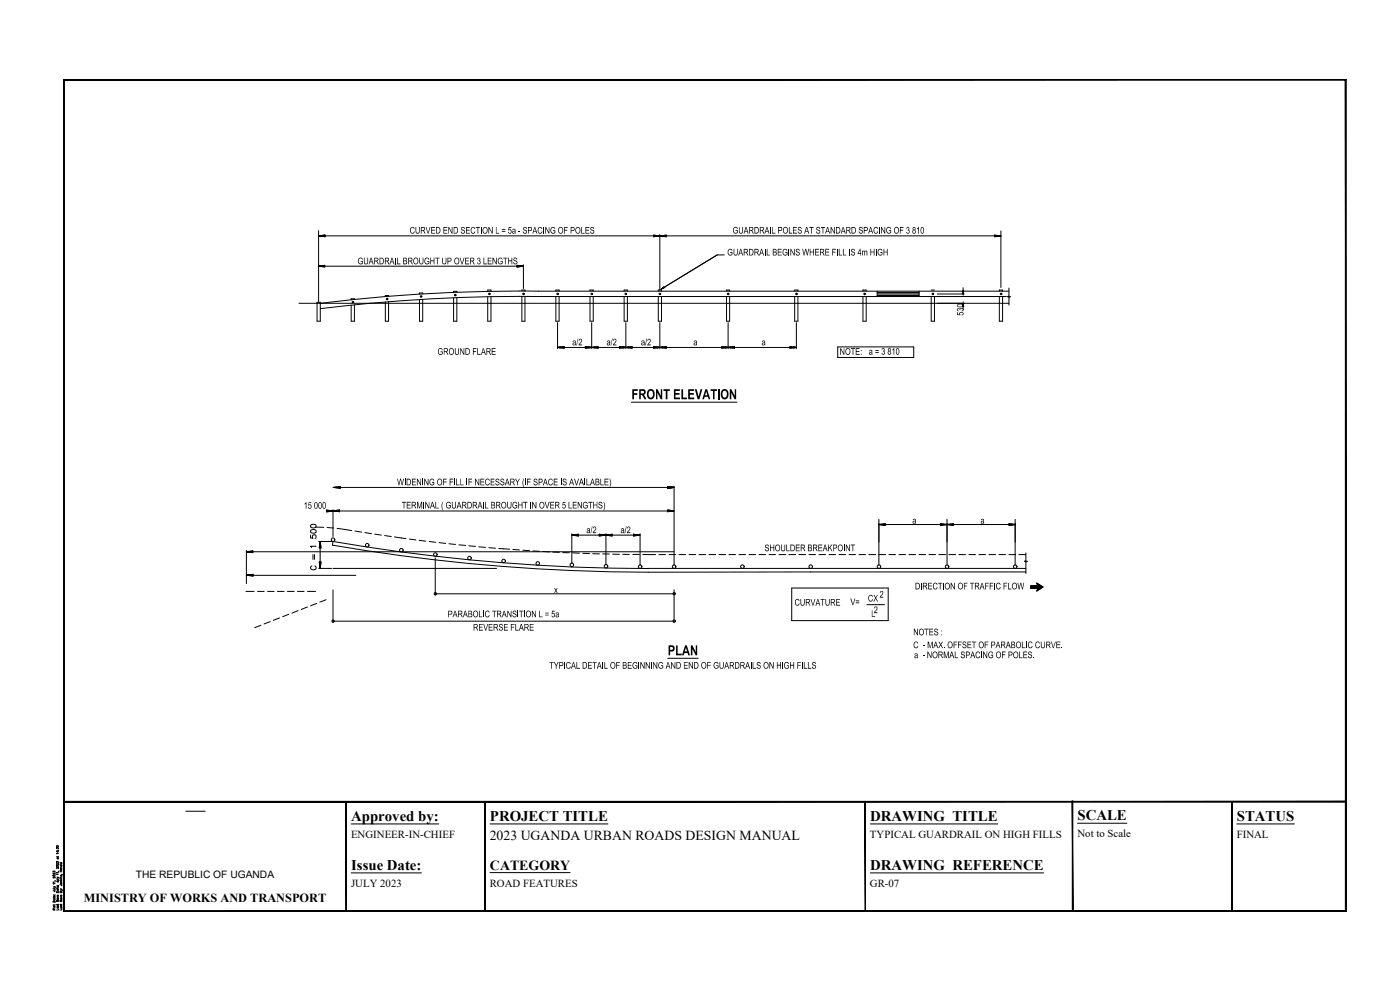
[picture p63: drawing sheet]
<svg xmlns="http://www.w3.org/2000/svg" width="420mm" height="297mm" viewBox="0 0 420 297" stroke-linecap="round" stroke-linejoin="round" font-family="sans-serif">
<defs><g id="words">
<g font-size="4.7">
<text x="189.5" y="119.8">FRONT ELEVATION</text>
<text x="200.4" y="196.6">PLAN</text>
</g>
<g font-size="4.4">
<text x="95.6" y="172.2" transform="rotate(-90 95.6 172.2)">C = 1 500</text>
<text x="105.4" y="246.2">Approved by:</text>
<text x="147.1" y="246.2">PROJECT TITLE</text>
<text x="261.2" y="246.2">DRAWING TITLE</text>
<text x="323.4" y="246">SCALE</text>
<text x="371.2" y="246.2">STATUS</text>
<text x="105.4" y="260.9">Issue Date:</text>
<text x="261.2" y="260.9">DRAWING REFERENCE</text>
</g>
<text font-size="4.2" x="147.1" y="260.9">CATEGORY</text>
<text font-size="4.1" x="147" y="252">2023 UGANDA URBAN ROADS DESIGN MANUAL</text>
<text font-size="3.7" x="25.2" y="270.5">MINISTRY OF WORKS AND TRANSPORT</text>
<g font-size="3.2">
<text x="105.4" y="251.4">ENGINEER-IN-CHIEF</text>
<text x="261.1" y="251.4">TYPICAL GUARDRAIL ON HIGH FILLS</text>
<text x="323.4" y="251.3">Not to Scale</text>
<text x="371.2" y="251.4">FINAL</text>
<text x="105.4" y="266.1">JULY 2023</text>
<text x="147" y="266.1">ROAD FEATURES</text>
<text x="261.1" y="266.1">GR-07</text>
</g>
<g font-size="3.1">
<text x="123" y="70.1">CURVED END SECTION L = 5a - SPACING OF POLES</text>
<text x="219.9" y="70.1">GUARDRAIL POLES AT STANDARD SPACING OF 3 810</text>
<text x="218.3" y="76.7">GUARDRAIL BEGINS WHERE FILL IS 4m HIGH</text>
<text x="107.3" y="79.3">GUARDRAIL BROUGHT UP OVER 3 LENGTHS</text>
<text x="289.2" y="94.7" transform="rotate(-90 289.2 94.7)">530</text>
<text x="131.3" y="106.5">GROUND FLARE</text>
<text x="171.7" y="103.6">a/2</text>
<text x="182" y="103.6">a/2</text>
<text x="192.3" y="103.6">a/2</text>
<text x="208.1" y="103.6">a</text>
<text x="228.5" y="103.6">a</text>
<text x="252" y="106.5">NOTE: a = 3 810</text>
<text x="119.2" y="145.6">WIDENING OF FILL IF NECESSARY (IF SPACE IS AVAILABLE)</text>
<text x="91.1" y="152.6">15 000</text>
<text x="120.6" y="152.6">TERMINAL ( GUARDRAIL BROUGHT IN OVER 5 LENGTHS)</text>
<text x="176" y="160">a/2</text>
<text x="186.2" y="160">a/2</text>
<text x="273.8" y="157.1">a</text>
<text x="294.2" y="157.1">a</text>
<text x="229.4" y="165.4">SHOULDER BREAKPOINT</text>
<text x="166.3" y="177.9">x</text>
<text x="264" y="179.3">2</text>
<text x="274.6" y="176.9">DIRECTION OF TRAFFIC FLOW</text>
<text x="134.4" y="185.2">PARABOLIC TRANSITION L = 5a</text>
<text x="238.4" y="181.7">CURVATURE V=</text>
<text x="260.5" y="180.5">CX</text>
<text x="261.5" y="185.1">L</text>
<text x="142" y="189.2">REVERSE FLARE</text>
<text x="274.1" y="190.6">NOTES :</text>
<text x="274.1" y="194.5">C - MAX. OFFSET OF PARABOLIC CURVE.</text>
<text x="274.3" y="197.5">a - NORMAL SPACING OF POLES.</text>
<text x="164.9" y="200.6">TYPICAL DETAIL OF BEGINNING AND END OF GUARDRAILS ON HIGH FILLS</text>
<text x="40.8" y="263.5">THE REPUBLIC OF UGANDA</text>
</g>
</g></defs>
<!-- layer: LAYER1__1 -->
<path d="M167.3 104.3h.9zM167.3 104.3l.9-.2zM176.7 104.1l.9 .2zM176.7 104.3h.9zM187 104.1l.8 .2zM187 104.3h.8zM197.2 104.1l.8 .2zM197.2 104.3h.8zM217.7 104.1l.8 .2zM217.7 104.3h.8zM238.2 104.1l.8 .2zM238.2 104.3h.8z" fill="#000" stroke="#000" stroke-width=".3"/>
<g fill="none" stroke="#000" stroke-width=".3">
<path d="M95.6 70.8h204.8M95.6 69.2v21.4M95.6 79.9h61.5M95.6 79.9l.9 .1M95.6 70.8l1.9 .2M96.5 79.7l-.9 .2M97.4 79.6l-1.9 .3 1.9 .2M97.5 70.5l-1.9 .3M157.1 79.4v7.2M196.2 70.6l1.9 .2-1.9 .2M198 70.4v16.5M199.9 70.6l-1.9 .2 1.9 .2"/>
<path d="M217.4 76.5h-2.1l-16.8 10.2M298.5 70.6l1.9 .2-1.9 .2M300.4 69.3v17M89.7 91h213.1M95.2 90.7h.9v5.7h-.9zM105.4 89.9l-9.3 1.1M106.4 91.5v4.9h-1v-4.8M106.4 89.9v-.3h-1v.3M115.6 89v-.3h1v.3M115.6 89l-10.2 .9M116.6 90.5v5.9h-1v-5.8M126.9 89.8v6.6h-1v-6.5"/>
<path d="M126.9 88.2v-.3h-1v.4M137.1 89.3v7.1h-1v-7M137.1 87.7v-.3h-1v.3M146.4 89v7.4h.9v-7.4M146.4 87.4v-.4h.9v.4M156.6 89v7.4h1v-7.4M156.6 87.4v-.4h1v.4M157.6 87.3a526.6 526.6 0 0 0-42 1.7M157.6 87.3l145.2 .1M166.8 89v7.4h1v-7.4M166.8 87.4v-.4h1v.4M167.3 96.8v7.8"/>
<path d="M177.1 89v7.4h.9v-7.4M177.1 87.4v-.4h.9v.4M177.6 96.8v7.8M187.3 89v7.4h1v-7.4M187.3 87.4v-.4h1v.4M187.8 96.8v7.8M197.6 89v7.4h.9v-7.4M197.6 87.4v-.4h.9v.4M198 96.8v7.8M199.2 86.1l-.7 .6M199.3 86.3l-.8 .4M218 89v7.4h1v-7.4"/>
<path d="M218 87.4v-.4h1v.4M218.5 96.8v7.8M238.5 89v7.4h1v-7.4M238.5 87.4v-.4h1v.4M239 96.8v7.8M259 89v7.4h1v-7.4M259 87.4v-.4h1v.4M263.3 88.7h12.5M263.3 88h12.5M263.3 87.4v1.6M263.3 88.5h12.5M263.3 87.7h12.5"/>
<path d="M275.8 87.4v1.6M279.5 89v7.4h.9v-7.4M279.5 87h.9M281.3 88.2h8.1M288.9 87.3l.1 .9M289 86.3v1.9M289.2 87.3l-.2 .9M299.9 89v7.4h1v-7.4M299.9 87.4v-.4h1v.4M302 89h-140.4a490.3 490.3 0 0 0-65.5 3.6M167.3 104.3h71.7M169.3 104l-1.9 .3 1.9 .2"/>
<path d="M175.7 104l1.9 .3M176.7 104.1l.9 .2h-.9zM177.6 104.3l.8-.2v.2zM177.6 104.3l-1.9 .2M177.6 104.3l1.9 .2M179.5 104l-1.9 .3M185.9 104l1.9 .3M187 104.1l.8 .2h-.8zM187.8 104.3l.8-.2v.2zM187.8 104.3l-1.9 .2M187.8 104.3l1.9 .2M189.7 104l-1.9 .3"/>
<path d="M196.2 104l1.9 .3-1.9 .2M197.2 104.1l.8 .2h-.8zM198 104.3l.9-.2v.2zM198 104.3l1.9 .2M199.9 104l-1.9 .3M216.6 104l2 .3-2 .2M217.7 104.1l.8 .2h-.8zM218.5 104.3l.9-.2v.2zM218.5 104.3l1.9 .2M220.4 104l-1.9 .3M237.1 104l1.9 .3M238.2 104.1l.8 .2h-.8z"/>
<path d="M239 104.3l-1.9 .2M98.1 153.1l3.8 .4M99.9 153.3h102.4M99.9 152.9v8.1M99.9 146.2h102.4M101.9 153l-3.8 .6M102.1 146l-1.9 .2 1.9 .3M200.4 146l1.9 .2M200.4 153l1.9 .3M202.3 145.9v23.7M202.3 146.2l-1.9 .3M202.3 153.3l-1.9 .2"/>
<path d="M263.8 157.4h40.9M263.8 157v12.6M263.8 157.4l1.9 .2M265.7 157.1l-1.9 .3M282.3 157.1l3.9 .5M284.2 157v12.6M284.2 157.4l-1.9 .2M286.2 157.1l-1.9 .3M302.8 157.1l1.9 .3-1.9 .2M304.7 157v12.6M73.9 165.6h128.4M73.9 172.6h32.9"/>
<path d="M73.9 165.6l1.9 .2M73.9 165.2v9.9M75.8 165.3l-1.9 .3M75.9 172.3l-1.9 .3 1.9 .2M95.7 170.5h3.8M95.7 162.5h3.8M96.1 162.5v8M99.8 163.6a559.6 559.6 0 0 0 94.9 8.1l113.2-.1M99.9 162.5a558.4 558.4 0 0 0 94.8 8.1M99.9 170.5h49.1M99.9 177v9.8M130.6 178.2h71.7"/>
<path d="M130.6 167.4v11.1M171.6 160.6h20.5M171.6 160.1v9M173.6 160.3l-2 .3 2 .2M179.9 160.3l3.8 .5M181.8 160.1v9.4M183.7 160.3l-3.8 .5M190.1 160.3l2 .3M192.1 160.6l-2 .2M192.1 160.1v9.5M202.3 177v9.8M237.6 176.4h29v9.8h-29z"/>
<path d="M243.3 170.5h64.6M311.1 174.9l1.9 1.2-1.9 1.3M99.9 186.4h102.4"/>
<circle cx="105.9" cy="90.6" r=".23"/>
<circle cx="116.2" cy="89.7" r=".23"/>
<circle cx="126.4" cy="88.9" r=".23"/>
<circle cx="136.6" cy="88.5" r=".23"/>
<circle cx="146.9" cy="88.2" r=".23"/>
<circle cx="157.1" cy="88.2" r=".23"/>
<circle cx="167.4" cy="88.2" r=".23"/>
<circle cx="177.6" cy="88.2" r=".23"/>
<circle cx="187.8" cy="88.2" r=".23"/>
<circle cx="198" cy="88.2" r=".23"/>
<circle cx="218.5" cy="88.2" r=".23"/>
<circle cx="239" cy="88.2" r=".23"/>
<circle cx="259.5" cy="88.2" r=".23"/>
<circle cx="280" cy="88.2" r=".23"/>
<circle cx="300.4" cy="88.2" r=".23"/>
<circle cx="100" cy="161.9" r=".53"/>
<circle cx="110.2" cy="163.6" r=".53"/>
<circle cx="120.4" cy="165.1" r=".53"/>
<circle cx="130.6" cy="166.4" r=".53"/>
<circle cx="140.9" cy="167.4" r=".53"/>
<circle cx="151.1" cy="168.3" r=".53"/>
<circle cx="161.4" cy="169" r=".53"/>
<circle cx="171.6" cy="169.5" r=".53"/>
<circle cx="181.9" cy="169.9" r=".53"/>
<circle cx="192.1" cy="170" r=".53"/>
<circle cx="202.3" cy="170" r=".53"/>
<circle cx="222.8" cy="170" r=".53"/>
<circle cx="243.3" cy="170" r=".53"/>
<circle cx="263.8" cy="170" r=".53"/>
<circle cx="284.2" cy="170" r=".53"/>
<circle cx="304.7" cy="170" r=".53"/>
</g>
<!-- layer: FRAME -->
<g fill="none" stroke="#000" stroke-width=".3">
<path d="M98.2 158.3l1.9 .1M101.2 158.5l4.4 .7M106.5 159.3l2 .4M109.5 159.8l2 .3M73.8 177.4h2.5M77.3 177.4h2M80.3 177.4h2M83.3 177.4h2M86.3 177.4h2M89.3 177.4h2M92.3 177.4h2.4M97.9 179.9l-1.9 .8"/>
<path d="M99.9 162.5l-.1 1.1M112.5 160.3l2 .3M115.4 160.7l2 .3M118.4 161.1l3.4 .5M122.8 161.7l2 .3M125.8 162.1l2 .3M128.8 162.5l2 .2M131.8 162.8l2 .3M134.7 163.1l2 .3M137.7 163.5l2 .1M140.7 163.8l2 .1M143.7 164.1l2 .1"/>
<path d="M146.7 164.3l2 .2M149.7 164.6l3.2 .2M153.9 164.9l2 .1M156.9 165.1l2 .1M159.9 165.3l2 .1M162.9 165.5l2 .1M165.9 165.6l2 .1M168.9 165.8h2M171.9 165.9l2 .1M174.9 166l2 .1M177.9 166.1l2 .1M180.9 166.2h2"/>
<path d="M183.9 166.3h2M186.9 166.3l2 .1M189.9 166.4h2M192.9 166.4h3.9M194.3 170.5h49M197.8 166.4h2M200.8 166.4h2M203.8 166.4h2M206.8 166.4h2M209.8 166.4h2M212.8 166.4h2M215.8 166.4h2"/>
<path d="M218.8 166.4h2M221.8 166.4h2M224.8 166.4h2M227.8 166.4h2M260.8 166.4h2M263.8 166.4h2M266.8 166.4h2M269.8 166.4h2M272.8 166.4h2M275.8 166.4h2M278.8 166.4h2M281.8 166.4h2"/>
<path d="M284.8 166.4h2M287.8 166.4h2M290.8 166.4h2M293.8 166.4h2M296.8 166.4h2M299.8 166.4h2M302.8 166.4h2M305.8 166.4h2.1M78.3 187.6l-1.9 .7M81.1 186.5l-1.9 .7M83.9 185.4l-1.9 .7M86.7 184.3l-1.9 .7"/>
<path d="M89.5 183.2l-1.9 .8M92.3 182.1l-1.9 .8M95.1 181l-1.9 .8"/>
</g>
<!-- layer: 1 -->
<g fill="none" stroke="#000" stroke-width=".3">
<path d="M302.8 86.4v2.4l-.4 .2h.8l-.4 .2v2.4M167.3 104.3l.9-.2v.2zM251.4 104.1h22.8v3.2h-22.8M189.5 120.7h31.7M263.8 155.8v6.8M284.2 155.8v6.8M304.7 155.8v6.8M307.9 165.9v2.3l-.4 .2h.8l-.4 .2v3.5M200.4 197.5h9.1M260.2 181.4h5.3"/>
<circle cx="130.6" cy="178.1" r=".36"/>
<circle cx="202.3" cy="178.1" r=".36"/>
<circle cx="100" cy="186.4" r=".36"/>
<circle cx="202.3" cy="186.4" r=".36"/>
</g>
<!-- layer: NEW_LANES_3 -->
<g fill="#000" stroke="#000" stroke-width=".3">
<path d="M288.9 87.3h.3l-.2 .9z"/>
<path d="M95.6 79.9l.9-.2zM95.6 79.9l.9 .1z"/>
<path d="M95.6 70.8h1.9v.2zM95.6 70.8h1.9v-.3z"/>
<path d="M196.2 70.6l1.9 .2h-1.9zM196.2 70.8v.2l1.9-.2z"/>
<path d="M198 70.8h1.9v-.2zM198 70.8h1.9v.2z"/>
<path d="M298.5 70.6l1.9 .2h-1.9zM298.5 70.8v.2l1.9-.2z"/>
<path d="M95.5 79.9h1.9v.2zM95.5 79.9h1.9v-.3z"/>
<path d="M199 86.3l.2-.2 .1 .2zM198.5 86.7l.8-.4h-.3z"/>
<path d="M167.4 104.3h1.9v-.3zM167.4 104.3h1.9v.2z"/>
<path d="M175.7 104l1.9 .3h-1.9zM175.7 104.3v.2l1.9-.2z"/>
<path d="M177.6 104.3h1.9v-.3zM177.6 104.3h1.9v.2z"/>
<path d="M185.9 104l1.9 .3h-1.9zM185.9 104.3v.2l1.9-.2z"/>
<path d="M187.8 104.3h1.9v-.3zM187.8 104.3h1.9v.2z"/>
<path d="M196.2 104l1.9 .3h-1.9zM196.2 104.3v.2l1.9-.2z"/>
<path d="M198 104.3h1.9v-.3zM198 104.3h1.9v.2z"/>
<path d="M216.6 104l2 .3h-2zM216.6 104.3v.2l2-.2z"/>
<path d="M218.5 104.3h1.9v-.3zM218.5 104.3h1.9v.2z"/>
<path d="M237.1 104l1.9 .3h-1.9zM237.1 104.3v.2l1.9-.2z"/>
<path d="M98.1 153.1l1.9 .2h-1.9zM98.1 153.3v.3l1.9-.3z"/>
<path d="M100 153.3h1.9v.2zM100 153.3h1.9v-.3z"/>
<path d="M100.2 146.2h1.9v.3zM100.2 146.2h1.9v-.2z"/>
<path d="M200.4 146l1.9 .2h-1.9zM200.4 146.2v.3l1.9-.3z"/>
<path d="M200.4 146l1.9 .2h-1.9zM200.4 146.2v.3l1.9-.3z"/>
<path d="M200.4 153l1.9 .3h-1.9zM200.4 153.3v.2l1.9-.2z"/>
<path d="M263.8 157.4h1.9v.2zM263.8 157.4h1.9v-.3z"/>
<path d="M282.3 157.4v.2l1.9-.2zM282.3 157.1l1.9 .3h-1.9z"/>
<path d="M284.3 157.4h1.9v.2zM284.3 157.4h1.9v-.3z"/>
<path d="M302.8 157.4v.2l1.9-.2zM302.8 157.1l1.9 .3h-1.9z"/>
<path d="M73.9 165.6h1.9v.2zM73.9 165.6h1.9v-.3z"/>
<path d="M74 172.6h1.9v.2zM74 172.6h1.9v-.3z"/>
<path d="M171.6 160.6h2v.2zM171.6 160.6h2v-.3z"/>
<path d="M179.9 160.3l1.9 .3h-1.9zM179.9 160.6v.2l1.9-.2z"/>
<path d="M181.8 160.6h1.9v.2zM181.8 160.6h1.9v-.3z"/>
<path d="M190.1 160.3l2 .3h-2zM190.1 160.6v.2l2-.2z"/>
</g>
<g fill="none" stroke="#000" stroke-width=".3">
<path d="M96.5 79.7v.3M97.4 79.6v.5M97.5 70.5v.5M196.2 70.6v.4M199.9 70.6v.4M298.5 70.6v.4M199.2 86.1l.1 .2M288.9 87.3h.3M169.3 104v.5M179.5 104v.5M189.7 104v.5M199.9 104v.5"/>
<path d="M216.6 104v.5M220.4 104v.5M237.1 104v.5M238.2 104.1v.2M101.9 153v.5M102.1 146v.5M200.4 146v.5M200.4 153v.5M265.7 157.1v.5M282.3 157.1v.5M286.2 157.1v.5M302.8 157.1v.5"/>
<path d="M75.8 165.3v.5M75.9 172.3v.5M173.6 160.3v.5M183.7 160.3v.5M312.4 175.8l-1.1 1.1M312.5 175.8l-1.2 1.2M312.6 175.8l-1.4 1.4M312.7 175.9l-1.4 1.3M312.7 176l-1 1M312.8 176l-.7 .8M312.9 176.1l-.5 .4M313 176.1l-.2 .2"/>
</g>
<!-- layer: A3 Titlle Block -->
<g fill="none" stroke="#000" stroke-width=".3">
<path d="M19.2 23.9h384.7v249.5h-384.7zM17 258.8v-.3l.2 .2 .2-.2 .2 .1-.2 .3M17 254.7v-.4l.2 .2 .3-.2-.1 .4M17.1 257v.2M17.1 257.4h.5M17.1 255.1h.1M17.3 257.4l-.2 .2 .2 .2 .2-.4M17.3 255.3v.4l-.3-.2h.6M17.5 255.1h.1M17.6 259.1v.3l-.6-.3 .1 .3M17.6 256.9l-.6 .2M17.6 256.1h-.6v.1"/>
<path d="M18 259.4h.6M18 258.9h.6M18.2 259.7h.4M18.3 259.7l.1 .3 .2-.1-.1-.2M18.3 258.9v.3l.3-.1-.1-.2M105.4 247.2h26.3M147.1 247.2h35.3M261.2 247.2h38.2M323.4 247h14.8M371.2 247.2h17.3M15.9 267.3h.6l-.2 .3M15.9 261.6v-.2l.3 .1 .2-.2 .1 .2-.1 .2"/>
<path d="M15.9 272.4h.6M15.9 266.5h.6M15.9 270.4l.6-.1v.4h-.6zM16.1 268.5h.1M16.1 265.9l.4 .2-.4 .2M16.1 269.3v.2M16.1 271.4v.2M16.1 269.7h.4M16.1 266.8h.4M16.2 269.7l.1 .4 .2-.2v-.2M16.2 273l-.2-.4-.1 .4h.6M16.4 266.8l.1 .3h-.4"/>
<path d="M16.5 268.7l-.1 .4-.3-.3 .2-.1v.4M16.5 268.5h.1M16.5 264.3h.2M16.5 271.4l-.6 .2M16.5 269.3l-.6 .1M16.5 266.1l.2 .2M16.5 265.1h-.6l.1 .2M16.5 264.7h-.6l.1 .1M16.5 263.1v.4l-.5-.4-.1 .2 .2 .2M16.5 261.9v.4l-.5-.4 .1 .4M17 267.5l.4-.1 .2 .4h-.6zM17 264.4h.5l-.2 .3"/>
<path d="M17 263.7h.6M17 270.1v.4l.5-.4v.4M17.1 269l.5 .2-.5 .2M17.1 265.7h.1M17.1 263.1l.5 .2-.5 .1M17.1 272.2h.5M17.1 266.4v.2M17.1 271.3v.2M17.1 269.6h.5M17.1 266.9h.5M17.1 263.9h.5M17.3 272.2v.3l.3-.1-.1-.2"/>
<path d="M17.3 271.7l-.1 .3 .3-.3v.3M17.3 269.6l-.2 .2 .2 .1 .2-.3M17.3 266.9v.3l.3-.1-.1-.2M17.4 263.9l.1 .3h-.4M17.5 268.5l-.1 .4-.3-.2 .2-.2v.4M17.5 265.9v.3l-.4-.2 .2-.1v.3M17.5 265.7h.1M17.5 261.4l.2 .1M17.6 272.7v.3h-.6M17.6 271.3l-.6 .1M17.6 266.4l-.6 .2M17.6 263.3l.2 .2"/>
<path d="M17.6 262.3h-.6v.1M17.6 261.8h-.6v.1M17.6 260.2v.4l-.6-.3 .1 .3M18 265.5h.5l-.1 .3M18 263.7h.1M18 264.2h.6M18 261.6h.6M18 261.1h.6M18.1 270.1v.4l.2-.3h.3l-.1 .3M18.2 269l.4 .2-.4 .2M18.2 266.8l.4 .2-.4 .2M18.2 266.7h.1"/>
<path d="M18.2 260.1l.2 .3M18.2 272.2h.4M18.2 269.6h.4M18.2 263.7h.4M18.2 271.3v.2M18.2 264.7h.4M18.2 263.9l.3 .3M18.2 263.5h.4M18.2 260.4h.4M18.3 272.2v.3l.3-.1-.1-.2M18.3 271.7l-.1 .3 .4-.3-.1 .3M18.3 269.6l.1 .3h.2l-.1-.3"/>
<path d="M18.3 267.6l.3-.1v.3h-.6v-.4l.2 .1 .1 .3M18.3 262.6l-.1 .3 .3-.3v.3M18.3 261.1v.5M18.5 268.5l-.1 .4-.2-.3 .2-.1v.4M18.5 264.9l-.1 .4-.2-.3 .2-.1v.4M18.5 260.5v.4l-.3-.3 .2-.1v.4M18.6 272.7v.3h-.6M18.6 271.3l-.6 .1M18.6 267l.2 .2M18.5 266.7h.1M18.6 264.4h-.4l.1 .3M18.6 263.1l-.4 .1 .1 .3"/>
<path d="M18.6 262.3l.1 .1M18.6 263.8l-.2 .3M105.4 261.9h21.1M147.1 261.8h24M261.2 261.9h52"/>
<circle cx="17.2" cy="259.8" r=".27"/>
<circle cx="17.2" cy="253.9" r=".27"/>
<circle cx="16.2" cy="262.7" r=".29"/>
<circle cx="16.3" cy="272" r=".21"/>
</g>
<g fill="#000" stroke="#000" stroke-width=".3">
<path d="M19.2 240.4v.3l384.7-.3zM19.2 240.7l384.7-.3v.3z"/>
<path d="M103.8 240.6l.2 32.8zM103.8 240.6l.2 32.8z"/>
<path d="M145.5 240.6l.1 32.8zM145.5 240.6l.1 32.8z"/>
<path d="M259.6 240.6l.1 32.8zM259.6 240.6l.1 32.8z"/>
<path d="M321.8 240.3l.2 32.9v-32.9zM321.8 240.3l.2 32.9h-.2z"/>
<path d="M369.6 240.6l.2 32.8v-32.8zM369.6 240.6l.2 32.8h-.2z"/>
<path d="M19.2 273.3v.2l384.7-.2zM19.2 273.5l384.7-.2v.2z"/>
<path d="M403.8 24v249.4h.2zM404 23.8v249.6l-.2-249.4zM19.3 24h384.5l.2-.2zM19.1 23.8h384.9l-384.7 .2zM19.1 23.8l.2 249.5v-249.3zM19.1 23.8l.2 249.5-.2 .2zM19.1 273.5l384.8-.2h-384.6zM19.1 273.5l384.8-.2v.2z"/>
</g>
<!-- layer: 0 -->
<path d="M19.2 23.9h384.7v216.7h-384.7zM55.8 243.4h5.8" fill="none" stroke="#000" stroke-width=".3"/>
<use href="#words"/>
</svg>
